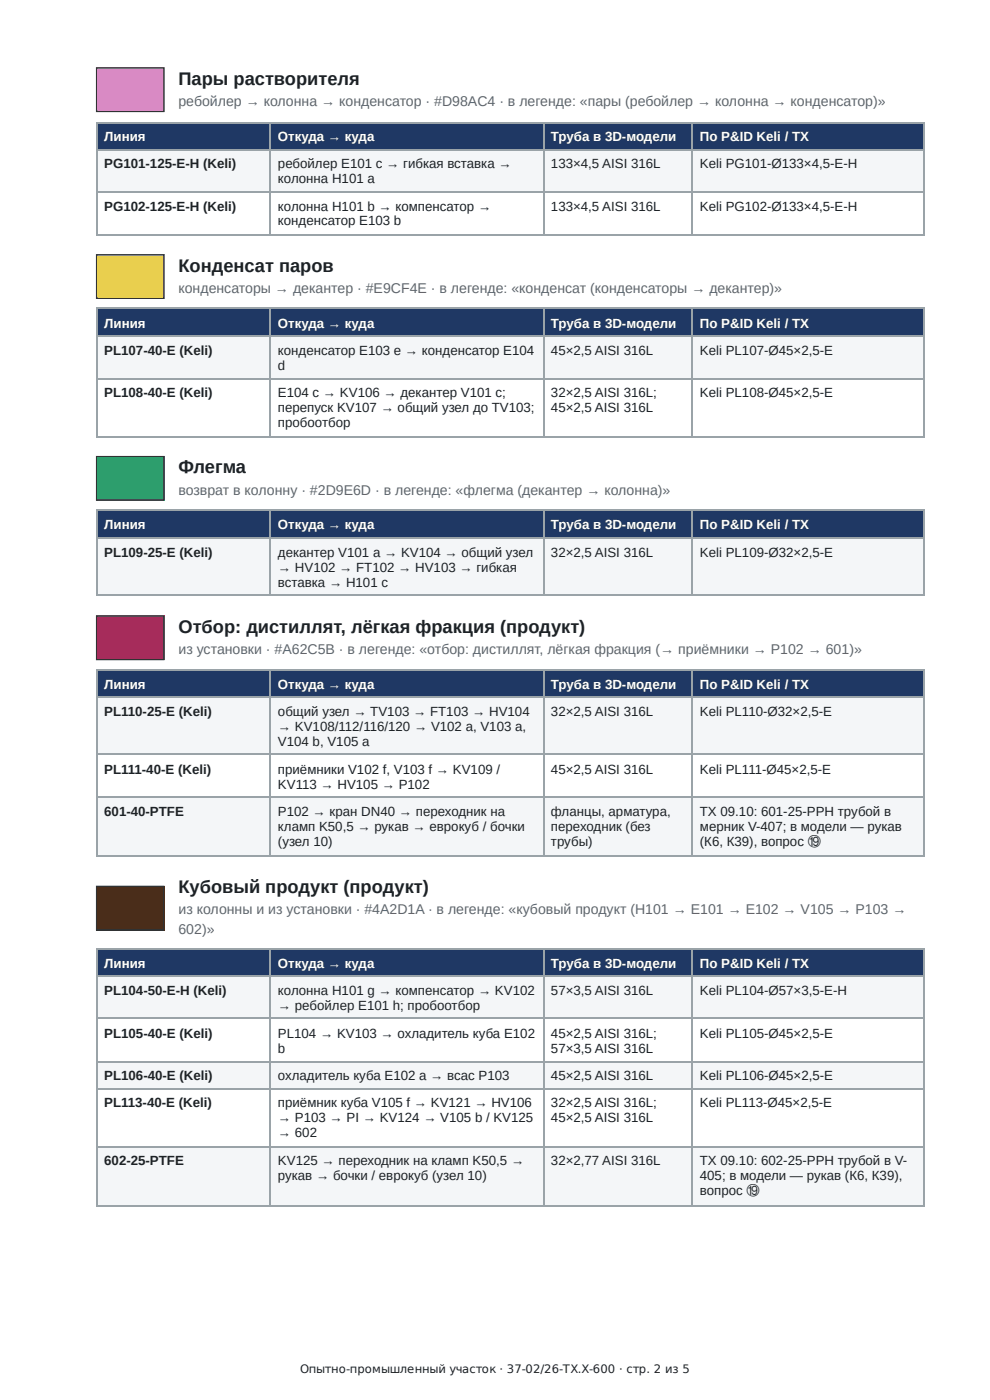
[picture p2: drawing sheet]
<svg xmlns="http://www.w3.org/2000/svg" width="210mm" height="297mm" viewBox="0 0 210 297" stroke-linecap="round" stroke-linejoin="round" font-family="sans-serif">
<defs><g id="words">
<g font-size="3.9" fill="#1d2226">
<text x="37.9" y="18">Пары растворителя</text>
<text x="37.9" y="57.7">Конденсат паров</text>
<text x="37.9" y="100.5">Флегма</text>
<text x="37.9" y="134.4">Отбор: дистиллят, лёгкая фракция (продукт)</text>
<text x="37.9" y="189.7">Кубовый продукт (продукт)</text>
</g>
<g font-size="3" fill="#5d666d">
<text x="37.9" y="22.5">ребойлер → колонна → конденсатор · #D98AC4 · в легенде: «пары (ребойлер → колонна → конденсатор)»</text>
<text x="37.9" y="62.2">конденсаторы → декантер · #E9CF4E · в легенде: «конденсат (конденсаторы → декантер)»</text>
<text x="37.9" y="105">возврат в колонну · #2D9E6D · в легенде: «флегма (декантер → колонна)»</text>
<text x="37.9" y="138.9">из установки · #A62C5B · в легенде: «отбор: дистиллят, лёгкая фракция (→ приёмники → P102 → 601)»</text>
<text x="37.9" y="194.2">из колонны и из установки · #4A2D1A · в легенде: «кубовый продукт (H101 → E101 → E102 → V105 → P103 →</text>
<text x="37.9" y="198.4">602)»</text>
</g>
<g font-size="2.8" fill="#fff">
<text x="22.1" y="29.9">Линия</text>
<text x="59" y="29.9">Откуда → куда</text>
<text x="117" y="29.9">Труба в 3D-модели</text>
<text x="148.6" y="29.9">По P&amp;ID Keli / ТХ</text>
<text x="22.1" y="69.6">Линия</text>
<text x="59" y="69.6">Откуда → куда</text>
<text x="117" y="69.6">Труба в 3D-модели</text>
<text x="148.6" y="69.6">По P&amp;ID Keli / ТХ</text>
<text x="22.1" y="112.4">Линия</text>
<text x="59" y="112.4">Откуда → куда</text>
<text x="117" y="112.4">Труба в 3D-модели</text>
<text x="148.6" y="112.4">По P&amp;ID Keli / ТХ</text>
<text x="22.1" y="146.3">Линия</text>
<text x="59" y="146.3">Откуда → куда</text>
<text x="117" y="146.3">Труба в 3D-модели</text>
<text x="148.6" y="146.3">По P&amp;ID Keli / ТХ</text>
<text x="22.1" y="205.6">Линия</text>
<text x="59" y="205.6">Откуда → куда</text>
<text x="117" y="205.6">Труба в 3D-модели</text>
<text x="148.6" y="205.6">По P&amp;ID Keli / ТХ</text>
</g>
<g font-size="2.8" fill="#1d2226">
<text x="22.1" y="35.7">PG101-125-E-H (Keli)</text>
<text x="59" y="35.7">ребойлер E101 c → гибкая вставка →</text>
<text x="117" y="35.7">133×4,5 AISI 316L</text>
<text x="148.6" y="35.7">Keli PG101-Ø133×4,5-E-H</text>
<text x="59" y="38.9">колонна H101 a</text>
<text x="22.1" y="44.7">PG102-125-E-H (Keli)</text>
<text x="59" y="44.7">колонна H101 b → компенсатор →</text>
<text x="59" y="47.9">конденсатор E103 b</text>
<text x="117" y="44.7">133×4,5 AISI 316L</text>
<text x="148.6" y="44.7">Keli PG102-Ø133×4,5-E-H</text>
<text x="22.1" y="75.4">PL107-40-E (Keli)</text>
<text x="59" y="75.4">конденсатор E103 e → конденсатор E104</text>
<text x="117" y="75.4">45×2,5 AISI 316L</text>
<text x="148.6" y="75.4">Keli PL107-Ø45×2,5-E</text>
<text x="59" y="78.6">d</text>
<text x="22.1" y="84.4">PL108-40-E (Keli)</text>
<text x="59" y="84.4">E104 c → KV106 → декантер V101 c;</text>
<text x="59" y="87.6">перепуск KV107 → общий узел до TV103;</text>
<text x="117" y="84.4">32×2,5 AISI 316L;</text>
<text x="117" y="87.6">45×2,5 AISI 316L</text>
<text x="148.6" y="84.4">Keli PL108-Ø45×2,5-E</text>
<text x="59" y="90.8">пробоотбор</text>
<text x="22.1" y="118.3">PL109-25-E (Keli)</text>
<text x="59" y="118.3">декантер V101 a → KV104 → общий узел</text>
<text x="117" y="118.3">32×2,5 AISI 316L</text>
<text x="148.6" y="118.3">Keli PL109-Ø32×2,5-E</text>
<text x="59" y="121.4">→ HV102 → FT102 → HV103 → гибкая</text>
<text x="59" y="124.6">вставка → H101 c</text>
<text x="22.1" y="152.1">PL110-25-E (Keli)</text>
<text x="59" y="152.1">общий узел → TV103 → FT103 → HV104</text>
<text x="59" y="155.3">→ KV108/112/116/120 → V102 a, V103 a,</text>
<text x="117" y="152.1">32×2,5 AISI 316L</text>
<text x="148.6" y="152.1">Keli PL110-Ø32×2,5-E</text>
<text x="59" y="158.5">V104 b, V105 a</text>
<text x="22.1" y="164.3">PL111-40-E (Keli)</text>
<text x="59" y="164.3">приёмники V102 f, V103 f → KV109 /</text>
<text x="59" y="167.5">KV113 → HV105 → P102</text>
<text x="117" y="164.3">45×2,5 AISI 316L</text>
<text x="148.6" y="164.3">Keli PL111-Ø45×2,5-E</text>
<text x="22.1" y="173.3">601-40-PTFE</text>
<text x="59" y="173.3">P102 → кран DN40 → переходник на</text>
<text x="117" y="173.3">фланцы, арматура,</text>
<text x="148.6" y="173.3">ТХ 09.10: 601-25-PPH трубой в</text>
<text x="59" y="176.5">кламп K50,5 → рукав → еврокуб / бочки</text>
<text x="59" y="179.7">(узел 10)</text>
<text x="117" y="176.5">переходник (без</text>
<text x="117" y="179.7">трубы)</text>
<text x="148.6" y="176.5">мерник V-407; в модели — рукав</text>
<text x="148.6" y="179.7">(К6, К39), вопрос ⑲</text>
<text x="22.1" y="211.4">PL104-50-E-H (Keli)</text>
<text x="59" y="211.4">колонна H101 g → компенсатор → KV102</text>
<text x="59" y="214.6">→ ребойлер E101 h; пробоотбор</text>
<text x="117" y="211.4">57×3,5 AISI 316L</text>
<text x="148.6" y="211.4">Keli PL104-Ø57×3,5-E-H</text>
<text x="22.1" y="220.4">PL105-40-E (Keli)</text>
<text x="59" y="220.4">PL104 → KV103 → охладитель куба E102</text>
<text x="117" y="220.4">45×2,5 AISI 316L;</text>
<text x="148.6" y="220.4">Keli PL105-Ø45×2,5-E</text>
<text x="59" y="223.6">b</text>
<text x="117" y="223.6">57×3,5 AISI 316L</text>
<text x="22.1" y="229.4">PL106-40-E (Keli)</text>
<text x="59" y="229.4">охладитель куба E102 a → всас P103</text>
<text x="117" y="229.4">45×2,5 AISI 316L</text>
<text x="148.6" y="229.4">Keli PL106-Ø45×2,5-E</text>
<text x="22.1" y="235.2">PL113-40-E (Keli)</text>
<text x="59" y="235.2">приёмник куба V105 f → KV121 → HV106</text>
<text x="59" y="238.4">→ P103 → PI → KV124 → V105 b / KV125</text>
<text x="117" y="235.2">32×2,5 AISI 316L;</text>
<text x="117" y="238.4">45×2,5 AISI 316L</text>
<text x="148.6" y="235.2">Keli PL113-Ø45×2,5-E</text>
<text x="59" y="241.6">→ 602</text>
<text x="22.1" y="247.4">602-25-PTFE</text>
<text x="59" y="247.4">KV125 → переходник на кламп K50,5 →</text>
<text x="59" y="250.6">рукав → бочки / еврокуб (узел 10)</text>
<text x="117" y="247.4">32×2,77 AISI 316L</text>
<text x="148.6" y="247.4">ТХ 09.10: 602-25-PPH трубой в V-</text>
<text x="148.6" y="250.6">405; в модели — рукав (К6, К39),</text>
<text x="148.6" y="253.7">вопрос ⑲</text>
</g>
<text font-size="2.5" fill="#222" x="63.7" y="291.6">Опытно-промышленный участок · 37-02/26-ТХ.X-600 · стр. 2 из 5</text>
</g></defs>
<g fill="#1f3864">
<path d="M20.6 25.9h36.8v5.9h-36.8z"/>
<path d="M57.4 25.9h58v5.9h-58z"/>
<path d="M115.4 25.9h31.7v5.9h-31.7z"/>
<path d="M147.1 25.9h49.2v5.9h-49.2z"/>
</g>
<g fill="#f4f6f8">
<path d="M20.6 31.8h36.8v8.9h-36.8z"/>
<path d="M57.4 31.8h58v8.9h-58z"/>
<path d="M115.4 31.8h31.7v8.9h-31.7z"/>
<path d="M147.1 31.8h49.2v8.9h-49.2z"/>
</g>
<path d="M20.4 26.1h175.9M20.4 31.9h175.9M20.5 25.9v24.1M57.3 25.9v24.1M115.5 25.9v24.1M147 25.9v24.1M196.2 25.9v24.1M20.4 40.9h175.9M20.4 49.9h175.9" fill="none" stroke="#9aa3a8" stroke-width=".26"/>
<g fill="#1f3864">
<path d="M20.6 65.6h36.8v5.8h-36.8z"/>
<path d="M57.4 65.6h58v5.8h-58z"/>
<path d="M115.4 65.6h31.7v5.8h-31.7z"/>
<path d="M147.1 65.6h49.2v5.8h-49.2z"/>
</g>
<g fill="#f4f6f8">
<path d="M20.6 71.4h36.8v9h-36.8z"/>
<path d="M57.4 71.4h58v9h-58z"/>
<path d="M115.4 71.4h31.7v9h-31.7z"/>
<path d="M147.1 71.4h49.2v9h-49.2z"/>
</g>
<path d="M20.4 65.5h175.9M20.4 71.3h175.9M20.5 65.4v27.5M57.3 65.4v27.5M115.5 65.4v27.5M147 65.4v27.5M196.2 65.4v27.5M20.4 80.6h175.9M20.4 92.7h175.9" fill="none" stroke="#9aa3a8" stroke-width=".26"/>
<g fill="#1f3864">
<path d="M20.6 108.5h36.8v5.8h-36.8z"/>
<path d="M57.4 108.5h58v5.8h-58z"/>
<path d="M115.4 108.5h31.7v5.8h-31.7z"/>
<path d="M147.1 108.5h49.2v5.8h-49.2z"/>
</g>
<g fill="#f4f6f8">
<path d="M20.6 114.3h36.8v12.2h-36.8z"/>
<path d="M57.4 114.3h58v12.2h-58z"/>
<path d="M115.4 114.3h31.7v12.2h-31.7z"/>
<path d="M147.1 114.3h49.2v12.2h-49.2z"/>
</g>
<path d="M20.4 108.3h175.9M20.4 114.2h175.9M20.5 108.2v18.3M57.3 108.2v18.3M115.5 108.2v18.3M147 108.2v18.3M196.2 108.2v18.3M20.4 126.3h175.9" fill="none" stroke="#9aa3a8" stroke-width=".26"/>
<g fill="#1f3864">
<path d="M20.6 142.3h36.8v5.9h-36.8z"/>
<path d="M57.4 142.3h58v5.9h-58z"/>
<path d="M115.4 142.3h31.7v5.9h-31.7z"/>
<path d="M147.1 142.3h49.2v5.9h-49.2z"/>
</g>
<g fill="#f4f6f8">
<path d="M20.6 148.2h36.8v12.1h-36.8z"/>
<path d="M57.4 148.2h58v12.1h-58z"/>
<path d="M115.4 148.2h31.7v12.1h-31.7z"/>
<path d="M147.1 148.2h49.2v12.1h-49.2z"/>
<path d="M20.6 169.3h36.8v12.7h-36.8z"/>
<path d="M57.4 169.3h58v12.7h-58z"/>
<path d="M115.4 169.3h31.7v12.7h-31.7z"/>
<path d="M147.1 169.3h49.2v12.7h-49.2z"/>
</g>
<path d="M20.4 142.2h175.9M20.4 148h175.9M20.5 142.1v39.9M57.3 142.1v39.9M115.5 142.1v39.9M147 142.1v39.9M196.2 142.1v39.9M20.4 160.2h175.9M20.4 169.2h175.9M20.4 181.9h175.9" fill="none" stroke="#9aa3a8" stroke-width=".26"/>
<g fill="#1f3864">
<path d="M20.6 201.6h36.8v5.8h-36.8z"/>
<path d="M57.4 201.6h58v5.8h-58z"/>
<path d="M115.4 201.6h31.7v5.8h-31.7z"/>
<path d="M147.1 201.6h49.2v5.8h-49.2z"/>
</g>
<g fill="#f4f6f8">
<path d="M20.6 207.4h36.8v9h-36.8z"/>
<path d="M57.4 207.4h58v9h-58z"/>
<path d="M115.4 207.4h31.7v9h-31.7z"/>
<path d="M147.1 207.4h49.2v9h-49.2z"/>
<path d="M20.6 225.4h36.8v5.8h-36.8z"/>
<path d="M57.4 225.4h58v5.8h-58z"/>
<path d="M115.4 225.4h31.7v5.8h-31.7z"/>
<path d="M147.1 225.4h49.2v5.8h-49.2z"/>
<path d="M20.6 243.4h36.8v12.7h-36.8z"/>
<path d="M57.4 243.4h58v12.7h-58z"/>
<path d="M115.4 243.4h31.7v12.7h-31.7z"/>
<path d="M147.1 243.4h49.2v12.7h-49.2z"/>
</g>
<path d="M20.4 201.5h175.9M20.4 207.3h175.9M20.4 216.3h175.9M20.5 201.3v55.1M57.3 201.3v55.1M115.5 201.3v55.1M147 201.3v55.1M196.2 201.3v55.1M20.4 225.6h175.9M20.4 231.4h175.9M20.4 243.5h175.9M20.4 256.2h175.9" fill="none" stroke="#9aa3a8" stroke-width=".26"/>
<path d="M20.4 14.3h14.5v9.5h-14.5z" fill="#d98ac4"/>
<path d="M20.5 14.4h14.3v9.3h-14.3z" fill="none" stroke="#333" stroke-width=".26"/>
<path d="M20.4 54h14.5v9.5h-14.5z" fill="#e9cf4e"/>
<path d="M20.5 54.1h14.3v9.3h-14.3z" fill="none" stroke="#333" stroke-width=".26"/>
<path d="M20.4 96.8h14.5v9.6h-14.5z" fill="#2d9e6d"/>
<path d="M20.5 97h14.3v9.2h-14.3z" fill="none" stroke="#333" stroke-width=".26"/>
<path d="M20.4 130.7h14.5v9.5h-14.5z" fill="#a62c5b"/>
<path d="M20.5 130.8h14.3v9.3h-14.3z" fill="none" stroke="#333" stroke-width=".26"/>
<path d="M20.4 188.1h14.5v9.5h-14.5z" fill="#4a2d1a"/>
<path d="M20.5 188.3h14.3v9.2h-14.3z" fill="none" stroke="#333" stroke-width=".26"/>
<use href="#words"/>
</svg>
